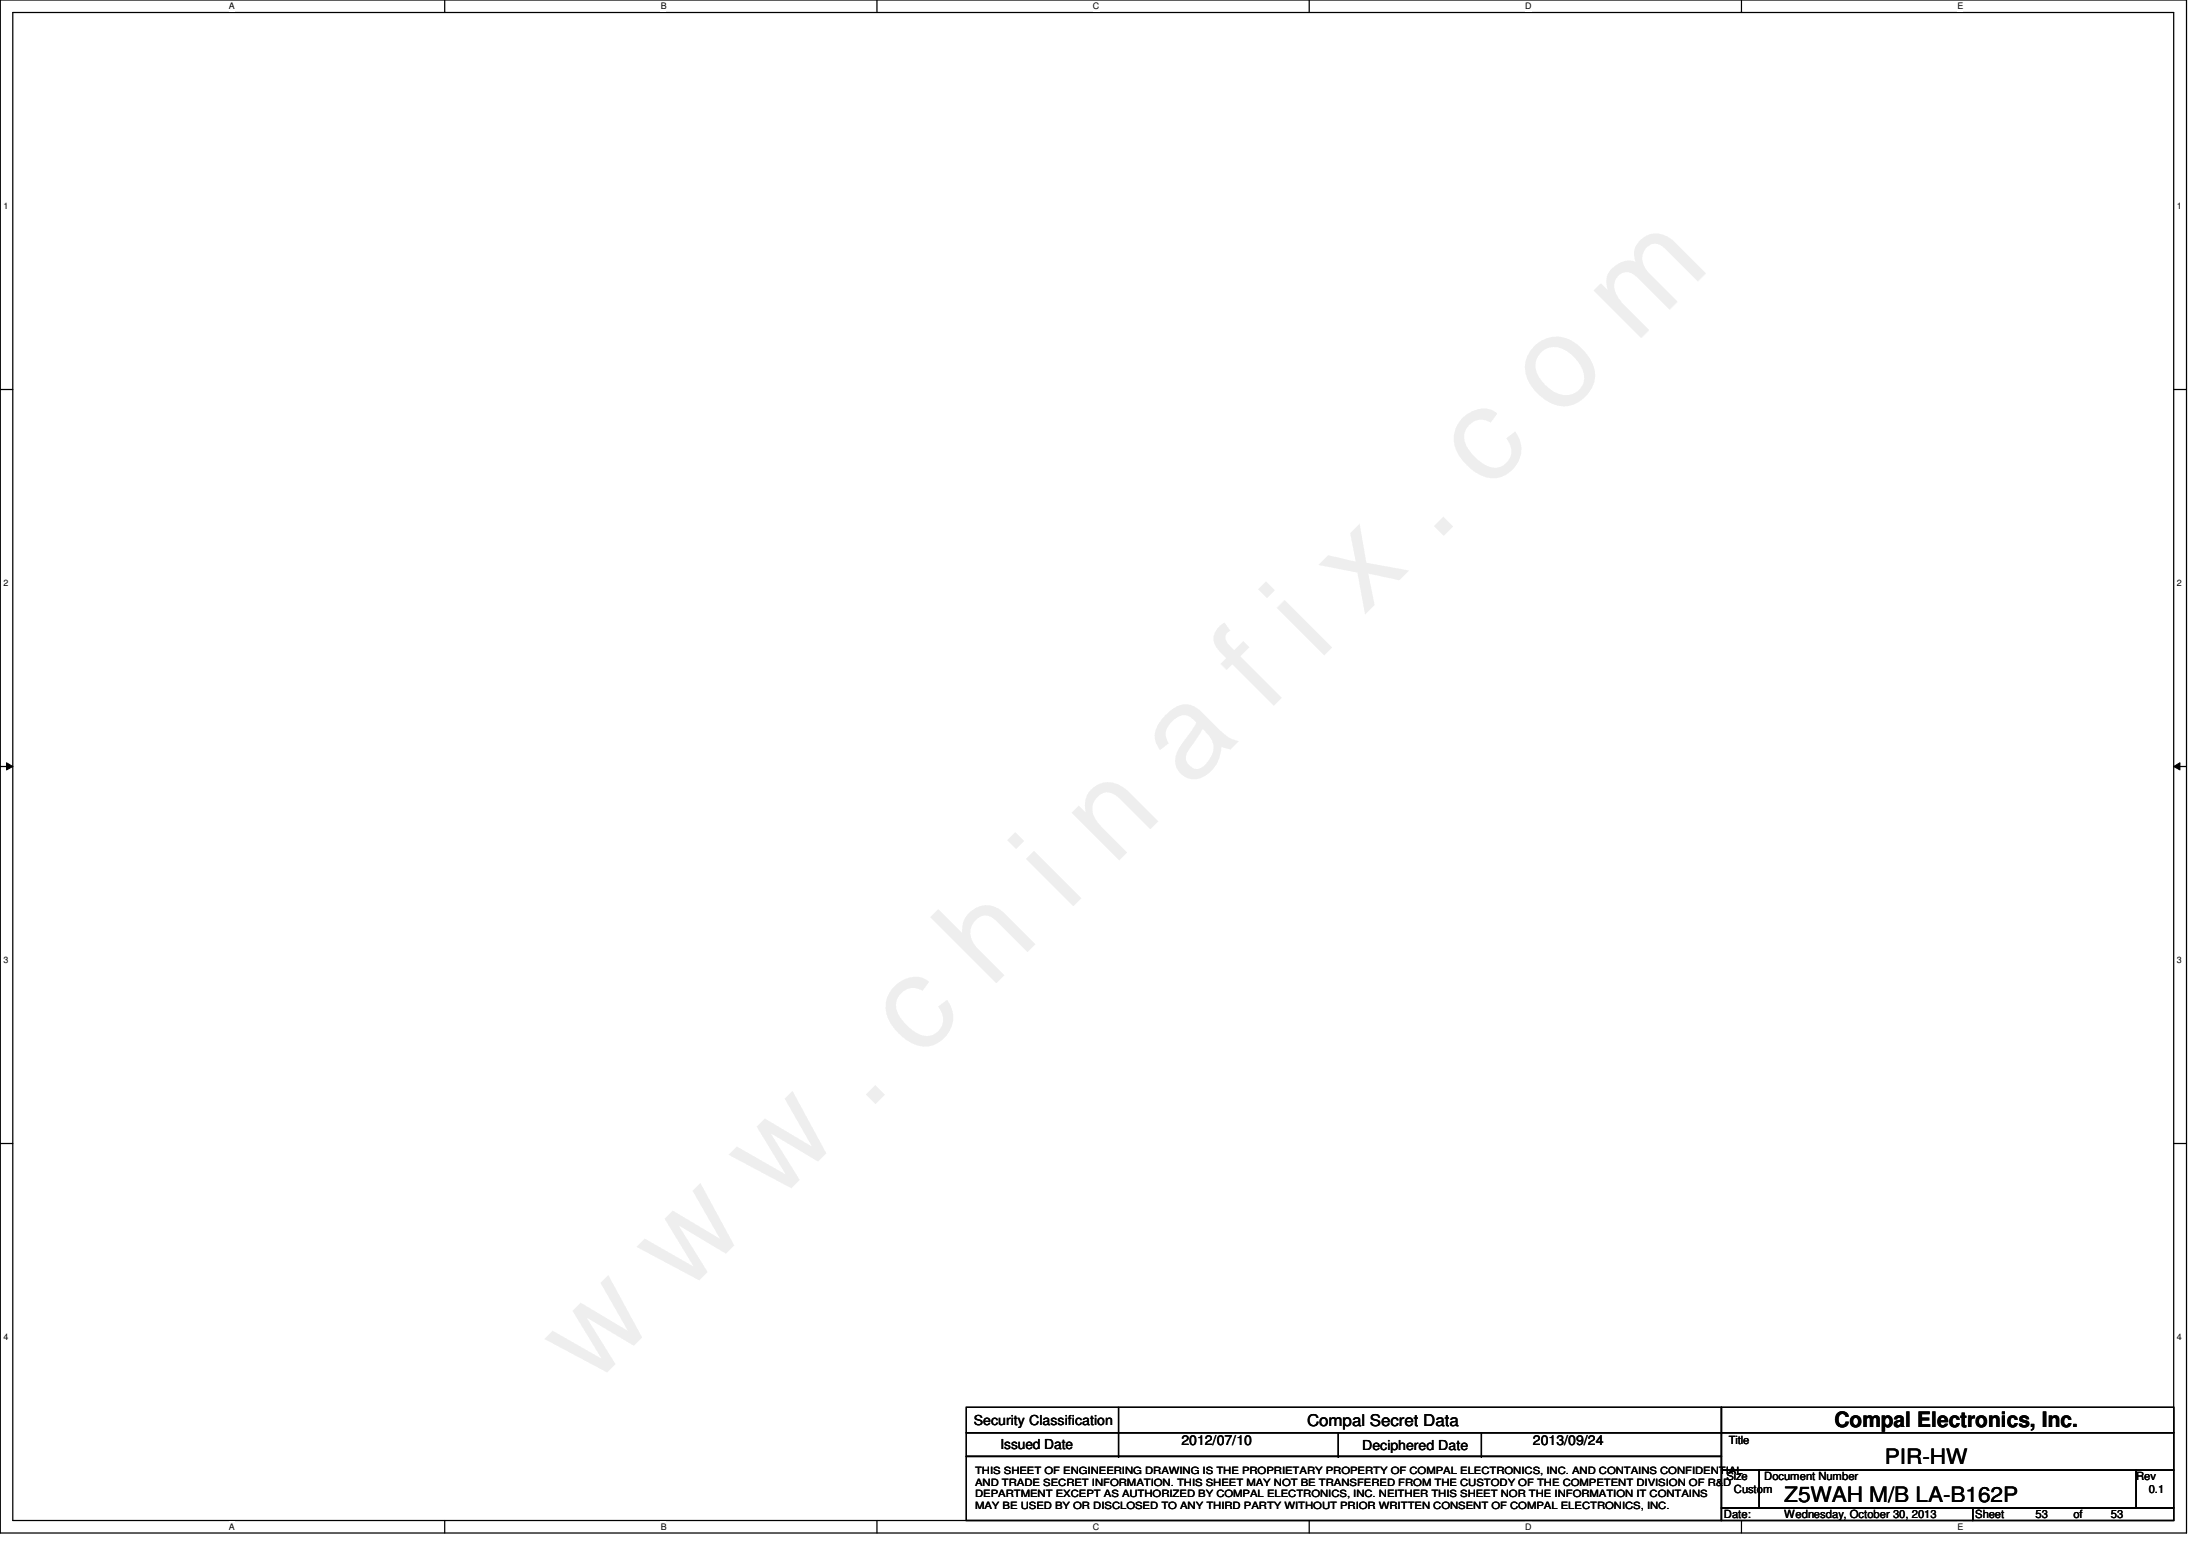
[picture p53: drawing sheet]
<svg xmlns="http://www.w3.org/2000/svg" width="297mm" height="210mm" viewBox="0 0 297 210" stroke-linecap="round" stroke-linejoin="round" font-family="sans-serif">
<defs><g id="words">
<g font-size="2.9">
<text x="248.5" y="193.3">Compal Electronics, Inc.</text>
<text x="241.7" y="203.4">Z5WAH M/B LA-B162P</text>
<text x="255.3" y="198.3">PIR-HW</text>
</g>
<text font-size="2.2" x="177" y="193.1">Compal Secret Data</text>
<g font-size="1.9">
<text x="131.9" y="193">Security Classification</text>
<text x="135.5" y="196.2">Issued Date</text>
<text x="160" y="195.7">2012/07/10</text>
<text x="184.5" y="196.4">Deciphered Date</text>
<text x="207.6" y="195.7">2013/09/24</text>
</g>
<g font-size="1.5">
<text x="234.2" y="195.6">Title</text>
<text x="233.8" y="200.5">Size</text>
<text x="234.9" y="202.2">Custom</text>
<text x="239" y="200.5">Document Number</text>
<text x="289.3" y="200.5">Rev</text>
<text x="291" y="202.2">0.1</text>
<text x="233.5" y="205.6">Date:</text>
<text x="241.7" y="205.6">Wednesday, October 30, 2013</text>
<text x="267.5" y="205.6">Sheet</text>
<text x="275.7" y="205.6">53</text>
<text x="280.8" y="205.6">of</text>
<text x="285.9" y="205.6">53</text>
</g>
<g font-size="1.4">
<text x="132.1" y="201.2">AND TRADE SECRET INFORMATION. THIS SHEET MAY NOT BE TRANSFERED FROM THE CUSTODY OF THE COMPETENT DIVISION OF R&amp;D</text>
<text x="132.1" y="199.6">THIS SHEET OF ENGINEERING DRAWING IS THE PROPRIETARY PROPERTY OF COMPAL ELECTRONICS, INC. AND CONTAINS CONFIDENTIAL</text>
<text x="132.1" y="202.8">DEPARTMENT EXCEPT AS AUTHORIZED BY COMPAL ELECTRONICS, INC. NEITHER THIS SHEET NOR THE INFORMATION IT CONTAINS</text>
<text x="132.1" y="204.3">MAY BE USED BY OR DISCLOSED TO ANY THIRD PARTY WITHOUT PRIOR WRITTEN CONSENT OF COMPAL ELECTRONICS, INC.</text>
</g>
<g font-size="1.2">
<text x="31" y="1.3">A</text>
<text x="89.5" y="1.3">B</text>
<text x="148" y="1.3">C</text>
<text x="206.6" y="1.3">D</text>
<text x="265.1" y="1.3">E</text>
<text x=".5" y="28.3">1</text>
<text x="294.8" y="28.3">1</text>
<text x=".5" y="79.4">2</text>
<text x="294.8" y="79.4">2</text>
<text x=".5" y="130.4">3</text>
<text x="294.8" y="130.4">3</text>
<text x=".5" y="181.5">4</text>
<text x="294.8" y="181.5">4</text>
<text x="31" y="207.2">A</text>
<text x="89.5" y="207.2">B</text>
<text x="148" y="207.2">C</text>
<text x="206.6" y="207.2">D</text>
<text x="265.1" y="207.2">E</text>
</g>
</g></defs>
<path d="M0 0h296.2v207.6h-296.2zM1.7 1.7h292.7v204.2h-292.7z" fill="none" stroke="#000" stroke-width=".17"/>
<g fill="#fff">
<path d="M31 .2h.7v1.3h-.7z"/>
<path d="M31 206.1h.7v1.3h-.7z"/>
</g>
<path d="M60.2 0v1.7M60.2 205.9v1.7" fill="none" stroke="#000" stroke-width=".17"/>
<g fill="#fff">
<path d="M89.5 .2h.8v1.3h-.8z"/>
<path d="M89.5 206.1h.8v1.3h-.8z"/>
</g>
<path d="M118.8 0v1.7M118.8 205.9v1.7" fill="none" stroke="#000" stroke-width=".17"/>
<g fill="#fff">
<path d="M148 .2h.9v1.3h-.9z"/>
<path d="M148 206.1h.9v1.3h-.9z"/>
</g>
<path d="M177.3 0v1.7M177.3 205.9v1.7" fill="none" stroke="#000" stroke-width=".17"/>
<g fill="#fff">
<path d="M206.6 .2h.8v1.3h-.8z"/>
<path d="M206.6 206.1h.8v1.3h-.8z"/>
</g>
<path d="M235.9 0v1.7M235.9 205.9v1.7" fill="none" stroke="#000" stroke-width=".17"/>
<g fill="#fff">
<path d="M265.1 .2h.8v1.3h-.8z"/>
<path d="M265.1 206.1h.8v1.3h-.8z"/>
<path d="M.5 27.2h.6v1.4h-.6z"/>
<path d="M294.8 27.2h.7v1.4h-.7z"/>
<path d="M.5 78.3h.6v1.3h-.6z"/>
<path d="M294.8 78.3h.7v1.3h-.7z"/>
</g>
<path d="M0 52.7h1.7M294.4 52.7h1.7" fill="none" stroke="#000" stroke-width=".17"/>
<g fill="#fff">
<path d="M.5 129.3h.6v1.4h-.6z"/>
<path d="M294.8 129.3h.7v1.4h-.7z"/>
</g>
<path d="M0 103.8h1.7M294.4 103.8h1.7" fill="none" stroke="#000" stroke-width=".17"/>
<path d="M.9 103.3l.8 .5-.8 .5zM294.4 103.8l.9-.5v1z" fill="#000"/>
<path d="M.9 103.3l.8 .5-.8 .5zM294.4 103.8l.9-.5v1z" fill="none" stroke="#000" stroke-width=".14"/>
<g fill="#fff">
<path d="M.5 180.4h.6v1.3h-.6z"/>
<path d="M294.8 180.4h.7v1.3h-.7z"/>
</g>
<g fill="none" stroke="#000" stroke-width=".17">
<path d="M0 154.9h1.7M294.4 154.9h1.7M130.9 190.6h102.3v3.4h-102.3zM130.9 194h102.3v3.2h-102.3zM130.9 197.2h102.3v8.7h-102.3zM151.5 194h.1M151.5 197.2h.1M151.5 190.6v6.6M181.3 197.2h.1M181.3 194v3.2M200.7 197.2h.1M200.7 194v3.2"/>
<path d="M233.2 190.6h61.2v3.4h-61.2zM233.2 194h61.2v5.1h-61.2zM233.2 199.1h5.1v5.1h-5.1zM238.3 199.1h51v5.1h-51zM289.3 199.1h5.1v5.1h-5.1zM233.2 204.2h34v1.7h-34zM267.2 204.2h27.2v1.7h-27.2z"/>
</g>
<use href="#words"/>
</svg>
